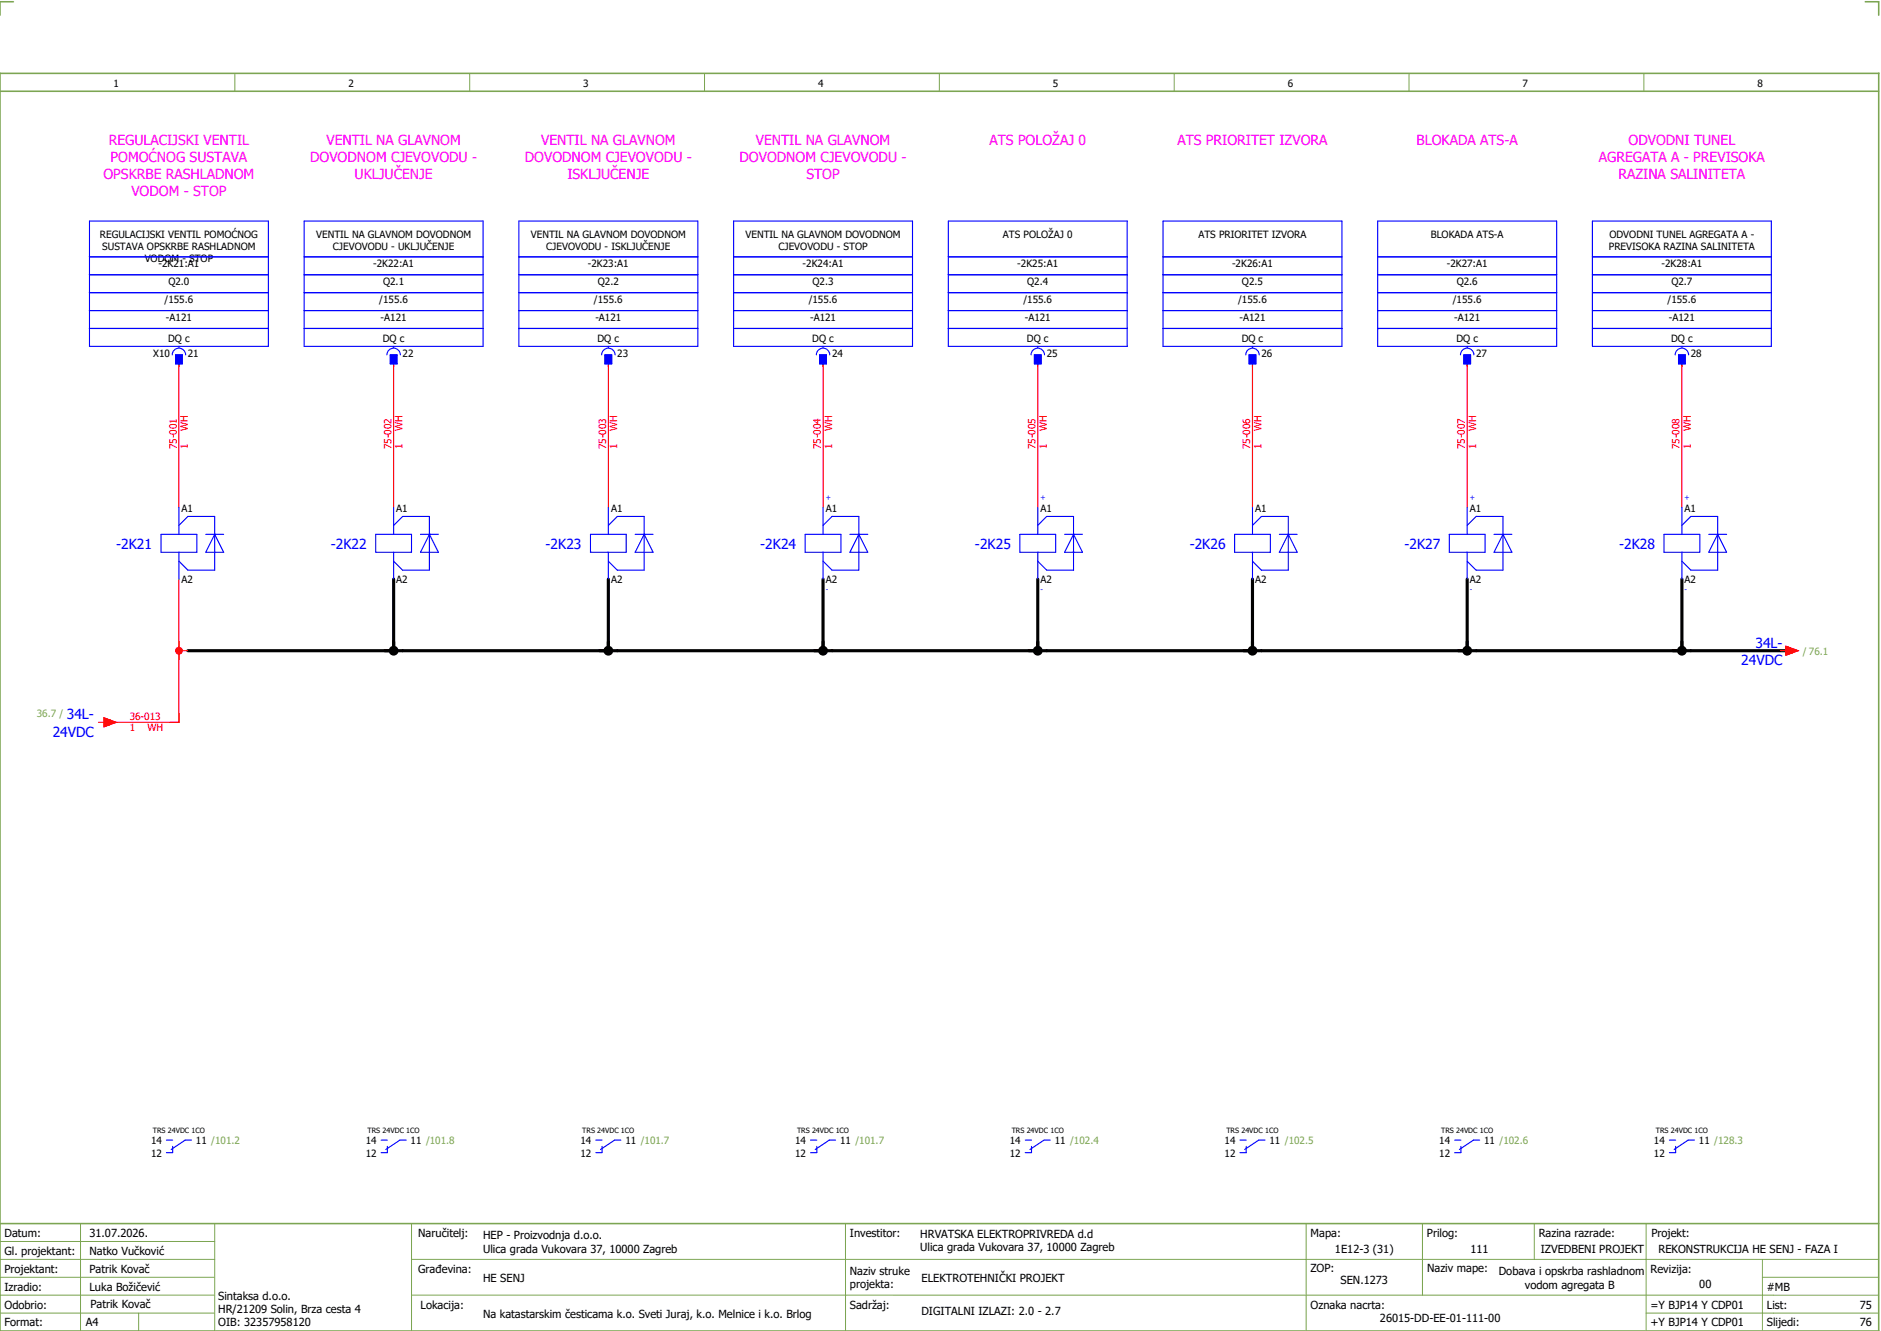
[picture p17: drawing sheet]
<svg xmlns="http://www.w3.org/2000/svg" width="421mm" height="297mm" viewBox="0 0 421 297" stroke-linecap="round" stroke-linejoin="round" font-family="sans-serif">
<defs><g id="words">
<g font-size="3.1" fill="#f0f">
<text x="24.3" y="32.5">REGULACIJSKI VENTIL</text>
<text x="73" y="32.5">VENTIL NA GLAVNOM</text>
<text x="121" y="32.5">VENTIL NA GLAVNOM</text>
<text x="169" y="32.5">VENTIL NA GLAVNOM</text>
<text x="221.2" y="32.5">ATS POLOŽAJ 0</text>
<text x="263.2" y="32.5">ATS PRIORITET IZVORA</text>
<text x="316.7" y="32.5">BLOKADA ATS-A</text>
<text x="364.1" y="32.5">ODVODNI TUNEL</text>
<text x="23.1" y="40">OPSKRBE RASHLADNOM</text>
<text x="24.7" y="36.3">POMOĆNOG SUSTAVA</text>
<text x="69.3" y="36.3">DOVODNOM CJEVOVODU -</text>
<text x="79.3" y="40">UKLJUČENJE</text>
<text x="117.3" y="36.3">DOVODNOM CJEVOVODU -</text>
<text x="126.8" y="40">ISKLJUČENJE</text>
<text x="165.3" y="36.3">DOVODNOM CJEVOVODU -</text>
<text x="180.3" y="40">STOP</text>
<text x="357.4" y="36.3">AGREGATA A - PREVISOKA</text>
<text x="361.8" y="40">RAZINA SALINITETA</text>
<text x="29.4" y="43.8">VODOM - STOP</text>
</g>
<g font-size="3.1" fill="#00f">
<text x="26" y="122.6">-2K21</text>
<text x="74" y="122.6">-2K22</text>
<text x="122" y="122.6">-2K23</text>
<text x="170" y="122.6">-2K24</text>
<text x="218" y="122.6">-2K25</text>
<text x="266" y="122.6">-2K26</text>
<text x="314" y="122.6">-2K27</text>
<text x="362" y="122.6">-2K28</text>
<text x="389.3" y="148.5">24VDC</text>
<text x="392.4" y="144.8">34L-</text>
<text x="14.9" y="160.6">34L-</text>
<text x="11.8" y="164.6">24VDC</text>
</g>
<g font-size="2.5">
<text x="1" y="276.4">Datum:</text>
<text x="1" y="280.4">Gl. projektant:</text>
<text x="20" y="276.4">31.07.2026.</text>
<text x="20" y="280.4">Natko Vučković</text>
<text x="93.5" y="276.4">Naručitelj:</text>
<text x="108" y="276.9">HEP - Proizvodnja d.o.o.</text>
<text x="108" y="279.9">Ulica grada Vukovara 37, 10000 Zagreb</text>
<text x="190" y="276.4">Investitor:</text>
<text x="205.7" y="276.6">HRVATSKA ELEKTROPRIVREDA d.d</text>
<text x="205.7" y="279.6">Ulica grada Vukovara 37, 10000 Zagreb</text>
<text x="293" y="276.4">Mapa:</text>
<text x="298.4" y="279.9">1E12-3 (31)</text>
<text x="319" y="276.4">Prilog:</text>
<text x="328.7" y="279.9">111</text>
<text x="344" y="276.4">Razina razrade:</text>
<text x="344.4" y="279.9">IZVEDBENI PROJEKT</text>
<text x="369.2" y="276.3">Projekt:</text>
<text x="370.8" y="279.9">REKONSTRUKCIJA HE SENJ - FAZA I</text>
<text x="1" y="284.4">Projektant:</text>
<text x="20" y="284.4">Patrik Kovač</text>
<text x="93.5" y="284.4">Građevina:</text>
<text x="108" y="286.4">HE SENJ</text>
<text x="190" y="284.9">Naziv struke</text>
<text x="190" y="287.9">projekta:</text>
<text x="206" y="286.5">ELEKTROTEHNIČKI PROJEKT</text>
<text x="293" y="284.3">ZOP:</text>
<text x="299.7" y="286.9">SEN.1273</text>
<text x="319" y="284.3">Naziv mape:</text>
<text x="335.1" y="285">Dobava i opskrba rashladnom</text>
<text x="340.9" y="288">vodom agregata B</text>
<text x="369" y="284.4">Revizija:</text>
<text x="379.9" y="287.9">00</text>
<text x="1" y="288.4">Izradio:</text>
<text x="1" y="292.4">Odobrio:</text>
<text x="20" y="288.4">Luka Božičević</text>
<text x="20.2" y="292.3">Patrik Kovač</text>
<text x="48.8" y="290.4">Sintaksa d.o.o.</text>
<text x="48.8" y="293.4">HR/21209 Solin, Brza cesta 4</text>
<text x="94" y="292.4">Lokacija:</text>
<text x="190" y="292.4">Sadržaj:</text>
<text x="206" y="293.9">DIGITALNI IZLAZI: 2.0 - 2.7</text>
<text x="293" y="292.4">Oznaka nacrta:</text>
<text x="369" y="292.4">=Y BJP14 Y CDP01</text>
<text x="395" y="292.4">List:</text>
<text x="395" y="288.4">#MB</text>
<text x="415.8" y="292.4">75</text>
<text x="1" y="296.4">Format:</text>
<text x="19.2" y="296.4">A4</text>
<text x="48.8" y="296.4">OIB: 32357958120</text>
<text x="108" y="294.4">Na katastarskim česticama k.o. Sveti Juraj, k.o. Melnice i k.o. Brlog</text>
<text x="308.5" y="295.4">26015-DD-EE-01-111-00</text>
<text x="369" y="296.4">+Y BJP14 Y CDP01</text>
<text x="395" y="296.4">Slijedi:</text>
<text x="415.8" y="296.4">76</text>
</g>
<g font-size="2.2">
<text x="25.4" y="19.4">1</text>
<text x="77.9" y="19.4">2</text>
<text x="130.4" y="19.4">3</text>
<text x="182.9" y="19.4">4</text>
<text x="235.4" y="19.4">5</text>
<text x="287.9" y="19.4">6</text>
<text x="340.4" y="19.4">7</text>
<text x="392.9" y="19.4">8</text>
<text x="22.3" y="53.1">REGULACIJSKI VENTIL POMOĆNOG</text>
<text x="70.7" y="53.1">VENTIL NA GLAVNOM DOVODNOM</text>
<text x="118.7" y="53.1">VENTIL NA GLAVNOM DOVODNOM</text>
<text x="166.7" y="53.1">VENTIL NA GLAVNOM DOVODNOM</text>
<text x="224.2" y="53.1">ATS POLOŽAJ 0</text>
<text x="267.9" y="53.1">ATS PRIORITET IZVORA</text>
<text x="319.9" y="53.1">BLOKADA ATS-A</text>
<text x="359.8" y="53.1">ODVODNI TUNEL AGREGATA A -</text>
<text x="22.9" y="55.8">SUSTAVA OPSKRBE RASHLADNOM</text>
<text x="32.3" y="58.5">VODOM - STOP</text>
<text x="35.4" y="59.6">-2K21:A1</text>
<text x="74.4" y="55.8">CJEVOVODU - UKLJUČENJE</text>
<text x="83.4" y="59.6">-2K22:A1</text>
<text x="122.1" y="55.8">CJEVOVODU - ISKLJUČENJE</text>
<text x="131.4" y="59.6">-2K23:A1</text>
<text x="174" y="55.8">CJEVOVODU - STOP</text>
<text x="179.4" y="59.6">-2K24:A1</text>
<text x="227.4" y="59.6">-2K25:A1</text>
<text x="275.4" y="59.6">-2K26:A1</text>
<text x="323.4" y="59.6">-2K27:A1</text>
<text x="359.7" y="55.8">PREVISOKA RAZINA SALINITETA</text>
<text x="371.4" y="59.6">-2K28:A1</text>
<text x="37.6" y="63.6">Q2.0</text>
<text x="85.6" y="63.6">Q2.1</text>
<text x="133.6" y="63.6">Q2.2</text>
<text x="181.6" y="63.6">Q2.3</text>
<text x="229.6" y="63.6">Q2.4</text>
<text x="277.6" y="63.6">Q2.5</text>
<text x="325.6" y="63.6">Q2.6</text>
<text x="373.6" y="63.6">Q2.7</text>
<text x="36.8" y="67.6">/155.6</text>
<text x="37.1" y="71.6">-A121</text>
<text x="84.8" y="67.6">/155.6</text>
<text x="85.1" y="71.6">-A121</text>
<text x="132.8" y="67.6">/155.6</text>
<text x="133.1" y="71.6">-A121</text>
<text x="180.8" y="67.6">/155.6</text>
<text x="181.1" y="71.6">-A121</text>
<text x="228.8" y="67.6">/155.6</text>
<text x="229.1" y="71.6">-A121</text>
<text x="276.8" y="67.6">/155.6</text>
<text x="277.1" y="71.6">-A121</text>
<text x="324.8" y="67.6">/155.6</text>
<text x="325.1" y="71.6">-A121</text>
<text x="372.8" y="67.6">/155.6</text>
<text x="373.1" y="71.6">-A121</text>
<text x="37.6" y="76.4">DQ c</text>
<text x="85.6" y="76.4">DQ c</text>
<text x="133.6" y="76.4">DQ c</text>
<text x="181.6" y="76.4">DQ c</text>
<text x="229.6" y="76.4">DQ c</text>
<text x="277.6" y="76.4">DQ c</text>
<text x="325.6" y="76.4">DQ c</text>
<text x="373.6" y="76.4">DQ c</text>
<text x="34.3" y="79.8">X10</text>
<text x="42" y="79.8">21</text>
<text x="90" y="79.8">22</text>
<text x="138" y="79.8">23</text>
<text x="186" y="79.8">24</text>
<text x="234" y="79.8">25</text>
<text x="282" y="79.8">26</text>
<text x="330" y="79.8">27</text>
<text x="378" y="79.8">28</text>
<text x="40.6" y="114.3">A1</text>
<text x="88.6" y="114.3">A1</text>
<text x="136.6" y="114.3">A1</text>
<text x="184.6" y="114.3">A1</text>
<text x="232.6" y="114.3">A1</text>
<text x="280.6" y="114.3">A1</text>
<text x="328.6" y="114.3">A1</text>
<text x="376.6" y="114.3">A1</text>
<text x="40.6" y="130.2">A2</text>
<text x="88.6" y="130.2">A2</text>
<text x="136.6" y="130.2">A2</text>
<text x="184.6" y="130.2">A2</text>
<text x="232.6" y="130.2">A2</text>
<text x="280.6" y="130.2">A2</text>
<text x="328.6" y="130.2">A2</text>
<text x="376.6" y="130.2">A2</text>
<text x="33.8" y="255.6">14</text>
<text x="43.8" y="255.6">11 /101.2</text>
<text x="81.8" y="255.6">14</text>
<text x="91.8" y="255.6">11 /101.8</text>
<text x="129.8" y="255.6">14</text>
<text x="139.8" y="255.6">11 /101.7</text>
<text x="177.8" y="255.6">14</text>
<text x="187.8" y="255.6">11 /101.7</text>
<text x="225.8" y="255.6">14</text>
<text x="235.8" y="255.6">11 /102.4</text>
<text x="273.8" y="255.6">14</text>
<text x="283.8" y="255.6">11 /102.5</text>
<text x="321.8" y="255.6">14</text>
<text x="331.8" y="255.6">11 /102.6</text>
<text x="369.8" y="255.6">14</text>
<text x="379.8" y="255.6">11 /128.3</text>
<text x="33.8" y="258.4">12</text>
<text x="81.8" y="258.4">12</text>
<text x="129.8" y="258.4">12</text>
<text x="177.8" y="258.4">12</text>
<text x="225.8" y="258.4">12</text>
<text x="273.8" y="258.4">12</text>
<text x="321.8" y="258.4">12</text>
<text x="369.8" y="258.4">12</text>
</g>
<g font-size="2.2" fill="#f00">
<text x="39.5" y="100.4" transform="rotate(-90 39.5 100.4)">75-001</text>
<text x="42" y="100.4" transform="rotate(-90 42 100.4)">1</text>
<text x="42" y="96.4" transform="rotate(-90 42 96.4)">WH</text>
<text x="87.5" y="100.4" transform="rotate(-90 87.5 100.4)">75-002</text>
<text x="90" y="100.4" transform="rotate(-90 90 100.4)">1</text>
<text x="90" y="96.4" transform="rotate(-90 90 96.4)">WH</text>
<text x="135.5" y="100.4" transform="rotate(-90 135.5 100.4)">75-003</text>
<text x="138" y="100.4" transform="rotate(-90 138 100.4)">1</text>
<text x="138" y="96.4" transform="rotate(-90 138 96.4)">WH</text>
<text x="183.5" y="100.4" transform="rotate(-90 183.5 100.4)">75-004</text>
<text x="186" y="100.4" transform="rotate(-90 186 100.4)">1</text>
<text x="186" y="96.4" transform="rotate(-90 186 96.4)">WH</text>
<text x="231.5" y="100.4" transform="rotate(-90 231.5 100.4)">75-005</text>
<text x="234" y="100.4" transform="rotate(-90 234 100.4)">1</text>
<text x="234" y="96.4" transform="rotate(-90 234 96.4)">WH</text>
<text x="279.5" y="100.4" transform="rotate(-90 279.5 100.4)">75-006</text>
<text x="282" y="100.4" transform="rotate(-90 282 100.4)">1</text>
<text x="282" y="96.4" transform="rotate(-90 282 96.4)">WH</text>
<text x="327.5" y="100.4" transform="rotate(-90 327.5 100.4)">75-007</text>
<text x="330" y="100.4" transform="rotate(-90 330 100.4)">1</text>
<text x="330" y="96.4" transform="rotate(-90 330 96.4)">WH</text>
<text x="375.5" y="100.4" transform="rotate(-90 375.5 100.4)">75-008</text>
<text x="378" y="100.4" transform="rotate(-90 378 100.4)">1</text>
<text x="378" y="96.4" transform="rotate(-90 378 96.4)">WH</text>
<text x="29" y="160.9">36-013</text>
<text x="29" y="163.4">1</text>
<text x="33" y="163.4">WH</text>
</g>
<g font-size="2.2" fill="#7ca552">
<text x="403" y="146.3">/ 76.1</text>
<text x="8.2" y="160.3">36.7 /</text>
</g>
<g font-size="1.6" fill="#00f">
<text x="184.6" y="111.8">+</text>
<text x="232.6" y="111.8">+</text>
<text x="328.6" y="111.8">+</text>
<text x="376.6" y="111.8">+</text>
<text x="184.6" y="132.3">-</text>
<text x="232.6" y="132.3">-</text>
<text x="328.6" y="132.3">-</text>
<text x="376.6" y="132.3">-</text>
</g>
<g font-size="1.6">
<text x="34.2" y="253.1">TRS 24VDC 1CO</text>
<text x="82.2" y="253.1">TRS 24VDC 1CO</text>
<text x="130.2" y="253.1">TRS 24VDC 1CO</text>
<text x="178.2" y="253.1">TRS 24VDC 1CO</text>
<text x="226.2" y="253.1">TRS 24VDC 1CO</text>
<text x="274.2" y="253.1">TRS 24VDC 1CO</text>
<text x="322.2" y="253.1">TRS 24VDC 1CO</text>
<text x="370.2" y="253.1">TRS 24VDC 1CO</text>
</g>
</g></defs>
<path d="M0 16.4h420v281h-420zM3 .4h-3v3M417 .4h3v3M0 20.4h420M0 273.4h420" fill="none" stroke="#7ca552" stroke-width=".35"/>
<g fill="none" stroke="#7ca552" stroke-width=".22">
<path d="M52.5 16.4v4M105 16.4v4M157.5 16.4v4M210 16.4v4M262.5 16.4v4M315 16.4v4M367.5 16.4v4M0 277.4h48M18 273.4v24M48 273.4v24M92 273.4v24M189 273.4v24"/>
<path d="M292 273.4v23.8M318 273.4v16M343 273.4v8M368 273.4v23.8M0 281.4h48M0 285.4h47.8M0 293.4h47.8M31 293.4v4M47.8 289.4h-47.8M92 281.4h328M92 289.4h328M368 293.4h52"/>
<path d="M394 285.4h26M394 281.4v15.8"/>
</g>
<path d="M88 129.4v16h-46M136 129.4v16M184 129.4v16M232 129.4v16h-142M280 129.4v16M328 129.4v16h-94M376 129.4v16h-46M378 145.4h22" fill="none" stroke="#000" stroke-width=".7"/>
<path d="M40 81.4v32M88 81.4v32M136 81.4v32M184 81.4v32M232 81.4v32M280 81.4v32M328 81.4v32M376 81.4v32M40 129.4v32h-16M40 145.4h2" fill="none" stroke="#f00" stroke-width=".25"/>
<g fill="#000">
<circle cx="136" cy="145.4" r="1.1"/>
<circle cx="184" cy="145.4" r="1.1"/>
<circle cx="280" cy="145.4" r="1.1"/>
</g>
<circle cx="40" cy="145.4" r=".87" fill="#f00"/>
<path d="M86 145.4h4M88 143.4v2M230 145.4h4M232 143.4v2M326 145.4h4M328 143.4v2M374 145.4h4M376 143.4v2" fill="none" stroke="#000" stroke-width=".7"/>
<g fill="#000">
<circle cx="88" cy="145.4" r="1.1"/>
<circle cx="232" cy="145.4" r="1.1"/>
<circle cx="328" cy="145.4" r="1.1"/>
<circle cx="376" cy="145.4" r="1.1"/>
</g>
<g fill="none" stroke="#f00" stroke-width=".25">
<path d="M40 81.4v.5M88 81.4v.5M136 81.4v.5M184 81.4v.5M232 81.4v.5M280 81.4v.5M328 81.4v.5M376 81.4v.5M40 159.4v2h-2M398 145.4h1.2M399.2 144.4l2.8 1-2.8 1zM22 161.4h1.2"/>
<path d="M23.2 160.4l2.8 1-2.8 1z"/>
</g>
<g fill="none" stroke="#00f" stroke-width=".25">
<path d="M20 49.4h40v28h-40zM20 57.4h40M68 49.4h40v28h-40zM68 57.4h40M116 49.4h40v28h-40zM116 57.4h40M164 49.4h40v28h-40zM164 57.4h40M212 49.4h40v28h-40zM212 57.4h40M260 49.4h40v28h-40zM260 57.4h40"/>
<path d="M308 49.4h40v28h-40zM308 57.4h40M356 49.4h40v28h-40zM356 57.4h40M20 61.4h40M20 69.4h40M20 73.4h40M20 65.4h40M38.5 79.3a1.5 1.5 0 0 1 1.5-1.5 1.5 1.5 0 0 1 1.5 1.5M39.3 79.3h1.5v2h-1.5zM40 77.4v.3M68 61.4h40"/>
<path d="M68 69.4h40M68 73.4h40M68 65.4h40M86.5 79.3a1.5 1.5 0 0 1 1.5-1.5 1.5 1.5 0 0 1 1.5 1.5M87.3 79.3h1.5v2h-1.5zM88 77.4v.3M116 61.4h40M116 69.4h40M116 73.4h40M116 65.4h40M134.5 79.3a1.5 1.5 0 0 1 1.5-1.5 1.5 1.5 0 0 1 1.5 1.5M135.3 79.3h1.5v2h-1.5z"/>
<path d="M136 77.4v.3M164 61.4h40M164 69.4h40M164 73.4h40M164 65.4h40M182.5 79.3a1.5 1.5 0 0 1 1.5-1.5 1.5 1.5 0 0 1 1.5 1.5M183.3 79.3h1.5v2h-1.5zM184 77.4v.3M212 61.4h40M212 69.4h40M212 73.4h40M212 65.4h40"/>
<path d="M230.5 79.3a1.5 1.5 0 0 1 1.5-1.5 1.5 1.5 0 0 1 1.5 1.5M231.3 79.3h1.5v2h-1.5zM232 77.4v.3M260 61.4h40M260 69.4h40M260 73.4h40M260 65.4h40M278.5 79.3a1.5 1.5 0 0 1 1.5-1.5 1.5 1.5 0 0 1 1.5 1.5M279.3 79.3h1.5v2h-1.5zM280 77.4v.3M308 61.4h40M308 69.4h40"/>
<path d="M308 73.4h40M308 65.4h40M326.5 79.3a1.5 1.5 0 0 1 1.5-1.5 1.5 1.5 0 0 1 1.5 1.5M327.3 79.3h1.5v2h-1.5zM328 77.4v.3M356 61.4h40M356 69.4h40M356 73.4h40M356 65.4h40M374.5 79.3a1.5 1.5 0 0 1 1.5-1.5 1.5 1.5 0 0 1 1.5 1.5M375.2 79.3h1.5v2h-1.5zM376 77.4v.3"/>
<path d="M36 119.4h8v4h-8zM40 113.4v6M40 117.4l2-2h6v12h-6l-2-2M46 119.4h4M48 119.4h.1M48 119.4l2 4h-4zM84 119.4h8v4h-8zM88 113.4v6M88 117.4l2-2h6v12h-6l-2-2M94 119.4h4M96 119.4h.1M96 119.4l2 4h-4z"/>
<path d="M132 119.4h8v4h-8zM136 113.4v6M136 117.4l2-2h6v12h-6l-2-2M142 119.4h4M144 119.4h.1M144 119.4l2 4h-4zM180 119.4h8v4h-8zM184 113.4v6M184 117.4l2-2h6v12h-6l-2-2M190 119.4h4M192 119.4h.1M192 119.4l2 4h-4z"/>
<path d="M228 119.4h8v4h-8zM232 113.4v6M232 117.4l2-2h6v12h-6l-2-2M238 119.4h4M240 119.4h.1M240 119.4l2 4h-4zM276 119.4h8v4h-8zM280 113.4v6M280 117.4l2-2h6v12h-6l-2-2M286 119.4h4M288 119.4h.1M288 119.4l2 4h-4z"/>
<path d="M324 119.4h8v4h-8zM328 113.4v6M328 117.4l2-2h6v12h-6l-2-2M334 119.4h4M336 119.4h.1M336 119.4l2 4h-4zM372 119.4h8v4h-8zM376 113.4v6M376 117.4l2-2h6v12h-6l-2-2M382 119.4h4M384 119.4h.1M384 119.4l2 4h-4z"/>
<path d="M40 123.4v6M88 123.4v6M136 123.4v6M184 123.4v6M232 123.4v6M280 123.4v6M328 123.4v6M376 123.4v6M37.2 254.7h1.4M38.6 256.1v1.4h-1.4M42.8 254.7h-1.4l-3.1 2.1M85.2 254.7h1.4"/>
<path d="M86.6 256.1v1.4h-1.4M90.8 254.7h-1.4l-3.1 2.1M133.2 254.7h1.4M134.6 256.1v1.4h-1.4M138.8 254.7h-1.4l-3.1 2.1M181.2 254.7h1.4M182.6 256.1v1.4h-1.4M186.8 254.7h-1.4l-3.1 2.1M229.2 254.7h1.4M230.6 256.1v1.4h-1.4M234.8 254.7h-1.4l-3.1 2.1M277.2 254.7h1.4"/>
<path d="M278.6 256.1v1.4h-1.4M282.8 254.7h-1.4l-3.1 2.1M325.2 254.7h1.4M326.6 256.1v1.4h-1.4M330.8 254.7h-1.4l-3.1 2.1M373.2 254.7h1.4M374.6 256.1v1.4h-1.4M378.8 254.7h-1.4l-3.1 2.1"/>
</g>
<g fill="#00f" stroke="#00f" stroke-width=".22">
<path d="M39.3 79.3h1.5v2h-1.5z"/>
<path d="M87.3 79.3h1.5v2h-1.5z"/>
<path d="M135.3 79.3h1.5v2h-1.5z"/>
<path d="M183.3 79.3h1.5v2h-1.5z"/>
<path d="M231.3 79.3h1.5v2h-1.5z"/>
<path d="M279.3 79.3h1.5v2h-1.5z"/>
<path d="M327.3 79.3h1.5v2h-1.5z"/>
<path d="M375.2 79.3h1.5v2h-1.5z"/>
</g>
<g fill="#f00" stroke="#f00" stroke-width=".22">
<path d="M23.2 160.4l2.8 1-2.8 1z"/>
<path d="M399.2 144.4l2.8 1-2.8 1z"/>
</g>
<use href="#words"/>
</svg>
